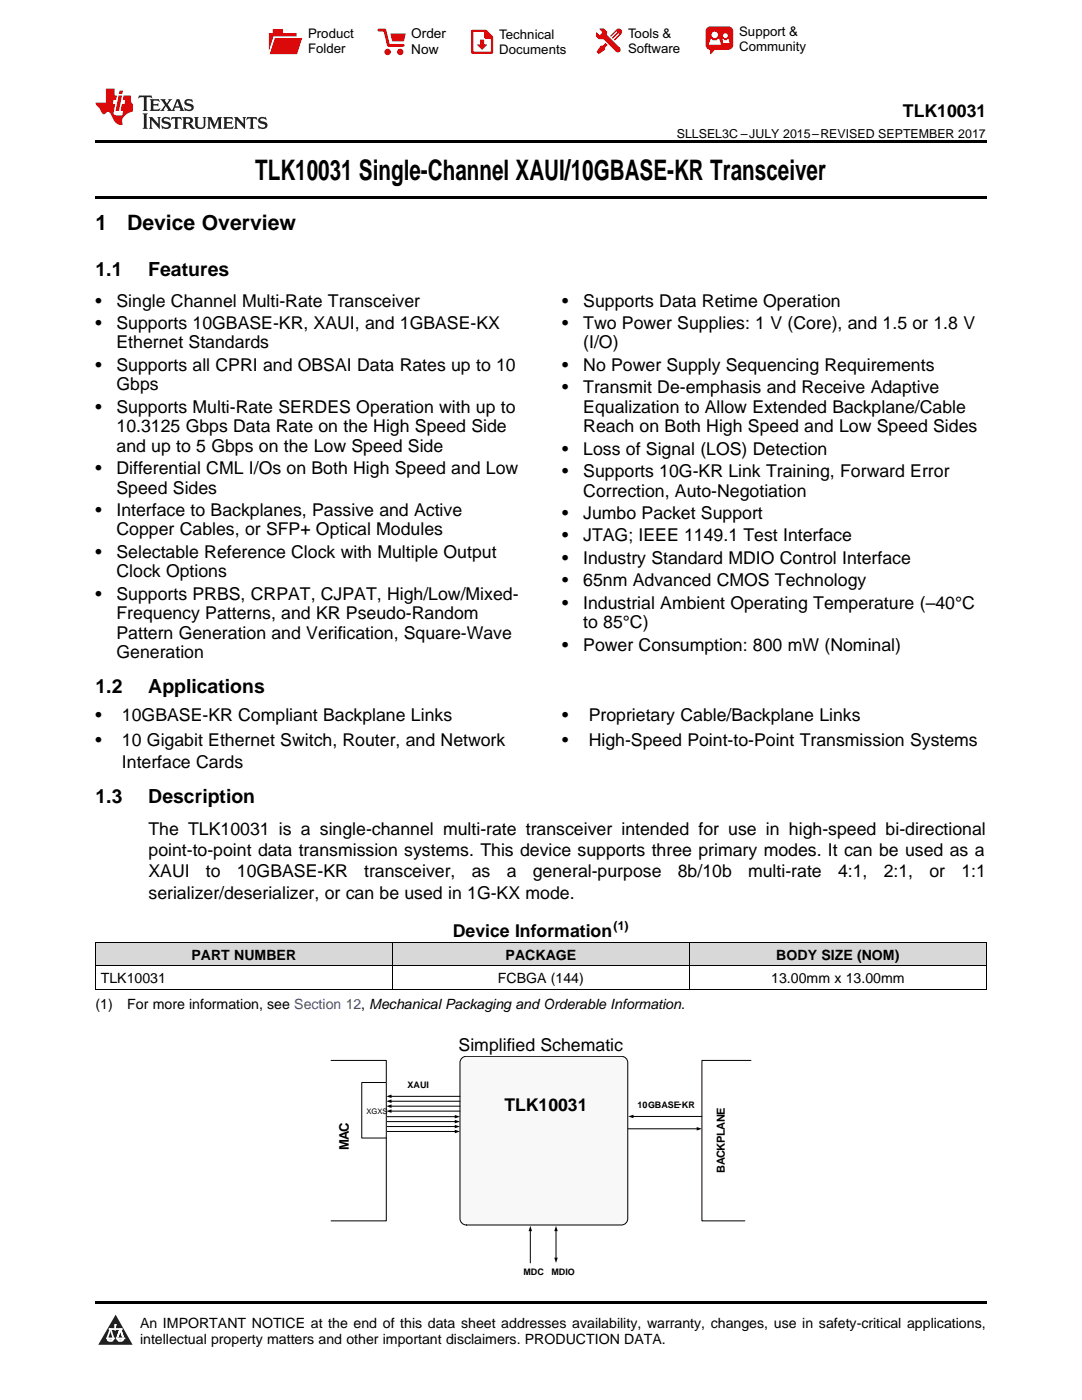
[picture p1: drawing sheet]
<svg xmlns="http://www.w3.org/2000/svg" width="216mm" height="279mm" viewBox="0 0 216 279" stroke-linecap="round" stroke-linejoin="round" font-family="sans-serif">
<defs><g id="words">
<text font-size="5.6" x="50.9" y="36">TLK10031 Single-Channel XAUI/10GBASE-KR Transceiver</text>
<g font-size="4.2">
<text x="19" y="45.9">1</text>
<text x="25.4" y="45.9">Device Overview</text>
</g>
<g font-size="3.9">
<text x="19" y="55.1">1.1</text>
<text x="29.6" y="55.1">Features</text>
<text x="19" y="138.4">1.2</text>
<text x="29.6" y="138.4">Applications</text>
<text x="19" y="160.3">1.3</text>
<text x="29.6" y="160.3">Description</text>
</g>
<g font-size="3.5">
<text x="180.2" y="23.3">TLK10031</text>
<text x="19" y="61.2">•</text>
<text x="19" y="65.7">•</text>
<text x="23.2" y="61.2">Single Channel Multi-Rate Transceiver</text>
<text x="23.2" y="65.7">Supports 10GBASE-KR, XAUI, and 1GBASE-KX</text>
<text x="112.2" y="61.2">•</text>
<text x="112.2" y="65.7">•</text>
<text x="116.4" y="61.2">Supports Data Retime Operation</text>
<text x="116.4" y="65.7">Two Power Supplies: 1 V (Core), and 1.5 or 1.8 V</text>
<text x="23.2" y="69.5">Ethernet Standards</text>
<text x="116.4" y="69.5">(I/O)</text>
<text x="19" y="74">•</text>
<text x="23.2" y="74">Supports all CPRI and OBSAI Data Rates up to 10</text>
<text x="23.2" y="77.9">Gbps</text>
<text x="112.2" y="74">•</text>
<text x="116.4" y="74">No Power Supply Sequencing Requirements</text>
<text x="19" y="82.4">•</text>
<text x="23.2" y="82.4">Supports Multi-Rate SERDES Operation with up to</text>
<text x="112.2" y="78.5">•</text>
<text x="116.4" y="78.5">Transmit De-emphasis and Receive Adaptive</text>
<text x="116.4" y="82.4">Equalization to Allow Extended Backplane/Cable</text>
<text x="23.2" y="86.3">10.3125 Gbps Data Rate on the High Speed Side</text>
<text x="116.4" y="86.3">Reach on Both High Speed and Low Speed Sides</text>
<text x="19" y="94.6">•</text>
<text x="23.2" y="90.1">and up to 5 Gbps on the Low Speed Side</text>
<text x="23.2" y="94.6">Differential CML I/Os on Both High Speed and Low</text>
<text x="112.2" y="90.7">•</text>
<text x="112.2" y="95.2">•</text>
<text x="116.4" y="90.7">Loss of Signal (LOS) Detection</text>
<text x="116.4" y="95.2">Supports 10G-KR Link Training, Forward Error</text>
<text x="23.2" y="98.5">Speed Sides</text>
<text x="116.4" y="99.1">Correction, Auto-Negotiation</text>
<text x="19" y="103">•</text>
<text x="23.2" y="103">Interface to Backplanes, Passive and Active</text>
<text x="23.2" y="106.9">Copper Cables, or SFP+ Optical Modules</text>
<text x="112.2" y="103.6">•</text>
<text x="116.4" y="103.6">Jumbo Packet Support</text>
<text x="19" y="111.3">•</text>
<text x="23.2" y="111.3">Selectable Reference Clock with Multiple Output</text>
<text x="112.2" y="108.1">•</text>
<text x="112.2" y="112.5">•</text>
<text x="116.4" y="108.1">JTAG; IEEE 1149.1 Test Interface</text>
<text x="116.4" y="112.5">Industry Standard MDIO Control Interface</text>
<text x="19" y="119.7">•</text>
<text x="23.2" y="115.2">Clock Options</text>
<text x="23.2" y="119.7">Supports PRBS, CRPAT, CJPAT, High/Low/Mixed-</text>
<text x="112.2" y="117">•</text>
<text x="116.4" y="117">65nm Advanced CMOS Technology</text>
<text x="23.2" y="123.6">Frequency Patterns, and KR Pseudo-Random</text>
<text x="112.2" y="121.5">•</text>
<text x="116.4" y="121.5">Industrial Ambient Operating Temperature (–40°C</text>
<text x="116.4" y="125.4">to 85°C)</text>
<text x="23.2" y="127.5">Pattern Generation and Verification, Square-Wave</text>
<text x="23.2" y="131.3">Generation</text>
<text x="112.2" y="129.9">•</text>
<text x="116.4" y="129.9">Power Consumption: 800 mW (Nominal)</text>
<text x="19" y="143.9">•</text>
<text x="24.3" y="143.9">10GBASE-KR Compliant Backplane Links</text>
<text x="112.2" y="143.9">•</text>
<text x="117.5" y="143.9">Proprietary Cable/Backplane Links</text>
<text x="19" y="149">•</text>
<text x="24.3" y="149">10 Gigabit Ethernet Switch, Router, and Network</text>
<text x="112.2" y="149">•</text>
<text x="117.5" y="149">High-Speed Point-to-Point Transmission Systems</text>
<text x="24.3" y="153.2">Interface Cards</text>
<text x="29.6" y="166.6">The TLK10031 is a single-channel multi-rate transceiver intended for use in high-speed bi-directional</text>
<text x="29.6" y="170.9">point-to-point data transmission systems. This device supports three primary modes. It can be used as a</text>
<text x="29.6" y="175.1">XAUI</text>
<text x="29.6" y="179.3">serializer/deserializer, or can be used in 1G-KX mode.</text>
<text x="41.1" y="175.1">to</text>
<text x="47.3" y="175.1">10GBASE-KR</text>
<text x="72.7" y="175.1">transceiver,</text>
<text x="94.1" y="175.1">as</text>
<text x="101.1" y="175.1">a</text>
<text x="106.3" y="175.1">general-purpose</text>
<text x="135.2" y="175.1">8b/10b</text>
<text x="149.3" y="175.1">multi-rate</text>
<text x="167.2" y="175.1">4:1,</text>
<text x="176.3" y="175.1">2:1,</text>
<text x="185.5" y="175.1">or</text>
<text x="191.8" y="175.1">1:1</text>
<text x="90.3" y="187.1">Device Information</text>
<text x="91.5" y="209.8">Simplified Schematic</text>
<text x="100.6" y="221.7">TLK10031</text>
</g>
<g font-size="2.8">
<text x="38.2" y="191.5">PART NUMBER</text>
<text x="100.9" y="191.5">PACKAGE</text>
<text x="154.9" y="191.5">BODY SIZE (NOM)</text>
<text x="20.1" y="196.2">TLK10031</text>
<text x="99.3" y="196.2">FCBGA (144)</text>
<text x="153.9" y="196.2">13.00mm x 13.00mm</text>
<text x="19" y="201.3">(1)</text>
<text x="25.4" y="201.3">For more information, see Section 12, Mechanical Packaging and Orderable Information.</text>
<text x="27.9" y="265">An IMPORTANT NOTICE at the end of this data sheet addresses availability, warranty, changes, use in safety-critical applications,</text>
<text x="27.9" y="268.2">intellectual property matters and other important disclaimers. PRODUCTION DATA.</text>
</g>
<g font-size="2.7">
<text x="82.1" y="7.7">Order</text>
<text x="82.1" y="10.7">Now</text>
</g>
<g font-size="2.6">
<text x="61.5" y="7.6">Product</text>
<text x="61.5" y="10.6">Folder</text>
<text x="99.6" y="7.8">Technical</text>
<text x="99.6" y="10.8">Documents</text>
<text x="125.3" y="7.6">Tools &amp;</text>
<text x="125.3" y="10.6">Software</text>
<text x="147.5" y="7.2">Support &amp;</text>
<text x="147.5" y="10.2">Community</text>
<text x="69.6" y="229.6" transform="rotate(-90 69.6 229.6)">MAC</text>
</g>
<g font-size="2.5">
<text x="135" y="27.4">SLLSEL3C –JULY 2015–REVISED SEPTEMBER 2017</text>
<text x="122.4" y="185.7">(1)</text>
</g>
<text font-size="2.2" x="144.7" y="234" transform="rotate(-90 144.7 234)">BACKPLANE</text>
<g font-size="1.8">
<text x="81.3" y="217.2">XAUI</text>
<text x="127.2" y="221.2">10GBASE-KR</text>
<text x="104.5" y="254.5">MDC</text>
<text x="110" y="254.5">MDIO</text>
</g>
<text font-size="1.5" x="73.1" y="222.4">XGXS</text>
</g></defs>
<g fill="#d8d8d8">
<path d="M19 188.1h59.3v4.7h-59.3z"/>
<path d="M78.3 188.1h59.3v4.7h-59.3z"/>
<path d="M137.6 188.1h59.2v4.7h-59.2z"/>
</g>
<path d="M23.1 262.4l3.4 6h-6.9z" fill="#231f20"/>
<path d="M21.4 267.1h1.2l-.3 .5h-.3a.55 .55 0 0 1-.6-.5z" fill-rule="evenodd" fill="#fff"/>
<path d="M21.4 267.1h1.2l-.3 .5h-.3a.55 .55 0 0 1-.6-.5z" fill="none" stroke="#231f20" stroke-width=".34"/>
<path d="M21.4 267.1l1.2 .1-.3 .4h-.5z" fill="none" stroke="#fff" stroke-width=".34"/>
<path d="M23 265.3h.1" fill="none" stroke="#fff" stroke-width=".34"/>
<path d="M23 264.4v.9z" fill="#fff"/>
<path d="M23 264.4v.9z" fill="none" stroke="#fff" stroke-width=".34"/>
<circle cx="23" cy="264.4" r=".17" fill="#fff"/>
<path d="M21.9 265.2h.1" fill="none" stroke="#fff" stroke-width=".34"/>
<path d="M21.9 265.2h2.3z" fill="#fff"/>
<path d="M21.9 265.2h2.3z" fill="none" stroke="#fff" stroke-width=".34"/>
<circle cx="24.2" cy="265.2" r=".17" fill="#fff"/>
<path d="M23.3 267.1h.1" fill="none" stroke="#fff" stroke-width=".34"/>
<path d="M24 265.2l-.7 1.9z" fill="#fff"/>
<path d="M24 265.2l-.7 1.9z" fill="none" stroke="#fff" stroke-width=".34"/>
<path d="M24 265.2l.7 1.9z" fill="#fff"/>
<path d="M24 265.2l.7 1.9z" fill="none" stroke="#fff" stroke-width=".34"/>
<path d="M24.6 267.1h.1" fill="none" stroke="#fff" stroke-width=".34"/>
<circle cx="21.4" cy="267.1" r=".17" fill="#fff"/>
<path d="M22.1 265.2l-.7 1.9z" fill="#fff"/>
<path d="M22.1 265.2l-.7 1.9z" fill="none" stroke="#fff" stroke-width=".34"/>
<path d="M22.1 265.2l.5 1.9z" fill="#fff"/>
<path d="M22.1 265.2l.5 1.9z" fill="none" stroke="#fff" stroke-width=".34"/>
<circle cx="22.6" cy="267.1" r=".17" fill="#fff"/>
<path d="M23.4 267.1h1.3a.65 .65 0 0 1-.7 .5 .65 .65 0 0 1-.6-.5z" fill-rule="evenodd" fill="#fff"/>
<path d="M23.4 267.1h1.3a.65 .65 0 0 1-.7 .5 .65 .65 0 0 1-.6-.5z" fill="none" stroke="#231f20" stroke-width=".34"/>
<path d="M23.4 267.1h1.3l-.4 .5h-.6z" fill="none" stroke="#fff" stroke-width=".34"/>
<path d="M23.3 267.1h.1" fill="none" stroke="#fff" stroke-width=".34"/>
<circle cx="24.7" cy="267.1" r=".17" fill="#fff"/>
<path d="M19 259.7h177.8v.5h-177.8z" fill="#000"/>
<path d="M92.2 211l.8-.2h31a1.28 1.28 0 0 1 1.3 1.3v31.1a1.28 1.28 0 0 1-1.3 1.3h-31a1.27 1.27 0 0 1-1.3-1.3v-31.1l.1-.5z" fill-rule="evenodd" fill="#f8f8f8"/>
<g fill="none" stroke="#000" stroke-width=".2">
<path d="M66.1 211.6h11v32h-11M78 218.8h13.8M78 219.8h13.8M92.3 211.1l.8-.3h30.9a1.27 1.27 0 0 1 1.3 1.3v31.1a1.27 1.27 0 0 1-1.3 1.3h-30.9a1.27 1.27 0 0 1-1.3-1.3v-31.1l.1-.4zM77.1 222.9h13.7M77.1 223.8h13.7M77.1 224.8h13.7M77.1 225.8h13.7M78 220.8h13.8M78 221.7h13.8M125.4 225.3h13.7M126.3 222.8h13.8"/>
<path d="M105.8 245.6v6.4M110.9 245.6v5.5"/>
</g>
<g fill="#000">
<path d="M77.1 218.8l1-.4v.7zM77.1 219.8l1-.4v.7zM77.1 220.8l1-.4v.7zM77.1 221.7l1-.3v.7zM90.7 222.5l1.1 .4-1.1 .3zM90.7 223.5l1.1 .3-1.1 .4zM90.7 224.5l1.1 .3-1.1 .4zM90.7 225.5l1.1 .3-1.1 .4zM125.4 222.8l1-.3v.7zM139 224.9l1.1 .4-1.1 .3zM105.8 244.6l.4 1.1h-.7zM110.9 244.6l.4 1.1h-.7z"/>
<path d="M110.6 251h.7l-.4 1z"/>
</g>
<path d="M72.2 216h4.9v11.1h-4.9z" fill-rule="evenodd" fill="#fff"/>
<path d="M19 197.4h177.8M19 192.7h177.8M19 188.1h177.8M19.1 188.1v9.3M78.3 188.1v9.3M137.5 188.1v9.3M196.8 188.1v9.3M72.2 216h4.9v11.1h-4.9zM149.9 211.6h-9.8v32h8.5" fill="none" stroke="#000" stroke-width=".2"/>
<path d="M19 39.1h177.8v.5h-177.8zM19 28h177.8v.5h-177.8zM19 197.4h.2zM137.5 197.4h.1zM196.7 197.4h.1z" fill="#000"/>
<path d="M27.7 19.1l-.1 .6 .6-.3h.5v.2v2.2l-.2 .3h1l-.2-.3v-2.2v-.2h.5l.6 .3-.2-.6zM29.9 19.8l.2 .4v1.6l-.2 .3h1.9l.1-.6a1.09 1.09 0 0 1-1.3 .2v-.7h.6l.4 .2v-.6l-.2 .2h-.8v-.6l.2-.1a1.01 1.01 0 0 1 1 .3l-.1-.6zM32 19.8l.9 1.2-1 1.1h.9l-.2-.2 .5-.7 .5 .7-.3 .2h1.7l-.2-.2 .1-.4h1l.1 .4-.2 .2h1l-.3-.3-.7-2h-.5l-1 2.2-.8-1.1 .9-1.1h-.9l.2 .2-.4 .7-.4-.7 .2-.2zM35.4 20.2l.4 1h-.8zM37 19.9a.66 .66 0 0 0-.2 .8 .66 .66 0 0 0 .6 .4l.7 .2 .1 .2a.8 .8 0 0 1-.7 .4 .8 .8 0 0 1-.7-.5l.1 .7 .2-.1a.94 .94 0 0 0 1.1 .1 .94 .94 0 0 0 .4-.9 1.48 1.48 0 0 0-1.3-.6v-.4a1.1 1.1 0 0 1 1.2 .2l-.2-.6-.2 .1-.5-.1zM28.5 22.6l.2 .4v2.3l-.2 .4h1l-.2-.4v-2.3l.2-.4zM29.7 23.4l.2 .3v1.6l-.2 .4h.8l-.3-.4 .1-1.3 1.6 1.7v-2l.2-.3h-.7l.2 .2v1.1l-1.2-1.3zM32.5 23.5a.66 .66 0 0 0-.2 .7 .66 .66 0 0 0 .6 .5l.6 .1 .2 .3a.8 .8 0 0 1-.8 .4 .8 .8 0 0 1-.7-.5l.2 .7 .2-.1a.94 .94 0 0 0 1 .1 .94 .94 0 0 0 .5-1 1.47 1.47 0 0 0-1.3-.6l-.1-.3a1.1 1.1 0 0 1 1.3 .2l-.2-.6-.2 .1-.5-.2zM34.3 23.4l-.2 .6a.64 .64 0 0 1 .8-.3v1.6l-.2 .4h1l-.3-.4 .1-1.6a.66 .66 0 0 1 .8 .3l-.2-.6zM36.3 23.4l.3 .3v1.6l-.3 .4h1l-.2-.2v-.8l.5 .1 .1 .1a.8 .8 0 0 0 1.2 .7l-1-1a.62 .62 0 0 0 .6-.6 .62 .62 0 0 0-.6-.6zM37.1 23.7h.1a.48 .48 0 0 1 .6 0 .48 .48 0 0 1 .1 .6l-.2 .1-.6 .1zM38.7 23.4l.2 .2a2.29 2.29 0 0 0 .4 2 1.05 1.05 0 0 0 1.7-.7v-1.3l.2-.2h-.8l.2 .3v1.2a.61 .61 0 0 1-.6 .6 .61 .61 0 0 1-.6-.6v-1.2l.3-.3zM41.3 23.4l.3 .3v1.6l-.3 .4h.8l-.2-.4v-1.4l.8 1.8 .9-1.8v1.4l-.2 .4h.9l-.2-.4v-1.6l.2-.3h-.8l-.7 1.5-.6-1.5zM44.5 23.4l.2 .3v1.6l-.2 .4h1.9l.2-.6a1.1 1.1 0 0 1-1.4 .2v-.7h.6l.4 .2v-.7l-.2 .2h-.8v-.5l.2-.2a1.02 1.02 0 0 1 1.1 .3l-.2-.5zM46.7 23.4l.2 .3v1.6l-.2 .4h.8l-.3-.4 .1-1.3 1.6 1.7v-2l.2-.3h-.7l.2 .2v1.1l-1.2-1.3zM49.3 23.4l-.1 .6a.64 .64 0 0 1 .8-.3v1.6l-.3 .4h1l-.2-.4v-1.6a.66 .66 0 0 1 .8 .3l-.1-.6zM51.7 23.5a.66 .66 0 0 0-.2 .7 .66 .66 0 0 0 .7 .5l.6 .1 .1 .3a.8 .8 0 0 1-.7 .4 .8 .8 0 0 1-.7-.5l.1 .7 .2-.1a.94 .94 0 0 0 1.1 .1 .94 .94 0 0 0 .4-1 1.48 1.48 0 0 0-1.2-.6l-.1-.3a1.1 1.1 0 0 1 1.2 .2l-.2-.6-.1 .1-.6-.2z" fill="#231f20"/>
<path d="M21.1 17.7v2.8h-2v.3l.9 1a.96 .96 0 0 0 1 .9 .59 .59 0 0 1 .5-.3 .59 .59 0 0 1 .5 .3l.4 .8a1.61 1.61 0 0 0 2.1 1.3 1.63 1.63 0 0 1 1.1-2.2l.9-.4v-1.5a1.6 1.6 0 0 1-.4-1.6h-1.4l-.2 .9h.5l-.2 .8h-.5l-.2 1v.3h.5l-.2 .9h-.7a.74 .74 0 0 1-1-.6l.3-1.6h-.5l.2-.8h.5l.1-.9h-.4v-1.4zM23.7 19.1l-.7 3h.8l.6-3zM23.8 18.1l-.1 .7h.7l.2-.7z" fill="#ee1d23"/>
<g fill="#d60000">
<path d="M54.4 5.8h2v.8h2.8v4.2h-5.5v-4.2h.7z" fill-rule="evenodd"/>
<path d="M54.7 7.5h5.6l-1 3.3h-5.6z" fill-rule="evenodd"/>
</g>
<path d="M54.6 7.4h5.8l-.1 .1h-5.5l-1.1 3.3z" fill-rule="evenodd" fill="#fff"/>
<path d="M54.6 7.4h5.8l-.1 .1h-5.5l-1.1 3.3z" fill="none" stroke="#fff" stroke-width=".2"/>
<path d="M75.6 6h1.2l.7 3.1h3" fill="none" stroke="#d60000" stroke-width=".56"/>
<g fill="#d60000">
<path d="M77.9 6.7h3.1l-.4 1.5h-2.3z" fill-rule="evenodd"/>
<circle cx="77.3" cy="10.4" r=".64"/>
<circle cx="79.9" cy="10.4" r=".64"/>
</g>
<path d="M94.2 6.2h2.7l1.3 1.2v3.1h-4z" fill="none" stroke="#d60000" stroke-width=".44"/>
<g fill="#d60000">
<path d="M95.8 7.9h.8v1h.6l-1 1.1-1-1v-.1h.6z" fill-rule="evenodd"/>
<path d="M96.6 6.2h.3l1.3 1.2v.4h-1.3l-.3-.4z" fill-rule="evenodd"/>
<path d="M119.6 5.7h.9l.6 .6 .1 .7 2.5 2.5-.8 .8-2.3-2.3-1.1-.2-.6-.6v-.8l.7 .6 .5-.4v-.2l-.4-.5z" fill-rule="evenodd"/>
<path d="M119.9 9.1h.4l.5-.5 .4 .4-.5 .5v.4l-1.2 .9-.5-.5z" fill-rule="evenodd"/>
<path d="M123 5.9a.67 .67 0 0 1 .9 0 .67 .67 0 0 1 0 .9z" fill-rule="evenodd"/>
<path d="M123 5.9l.9 .9-1.2 1.2h-.2l.1-.2 .9-.9 .1-.2h-.3l-.9 1h-.2v-.2l.9-1 .1-.2h-.3l-.9 1h-.2v-.2z" fill-rule="evenodd"/>
<circle cx="123.3" cy="9.9" r=".54"/>
</g>
<path d="M121.1 6.3l-.1 .7" fill="none" stroke="#d60000" stroke-width=".2"/>
<g fill="#d60000">
<path d="M141.1 5.5l.6-.2h3.6a.95 .95 0 0 1 1 .9v2.8a.95 .95 0 0 1-1 .9h-3.6a.95 .95 0 0 1-.9-.9v-2.8z" fill-rule="evenodd"/>
<path d="M141.7 9.9h.9l-.7 .9h-.2z" fill-rule="evenodd"/>
</g>
<g fill="#fff">
<path d="M144.3 8.6h1.3z"/>
<path d="M141.8 7.8h.3l.1 .2h.8l.2-.2h.3l.4 1.1h-2.5z" fill-rule="evenodd"/>
<path d="M144.2 7.8h.2l.2 .2h.4l.2-.2h.2l.2 .8h-1.3z" fill-rule="evenodd"/>
<circle cx="142.6" cy="6.9" r=".65"/>
<circle cx="144.8" cy="7.1" r=".48"/>
</g>
<use href="#words"/>
</svg>
